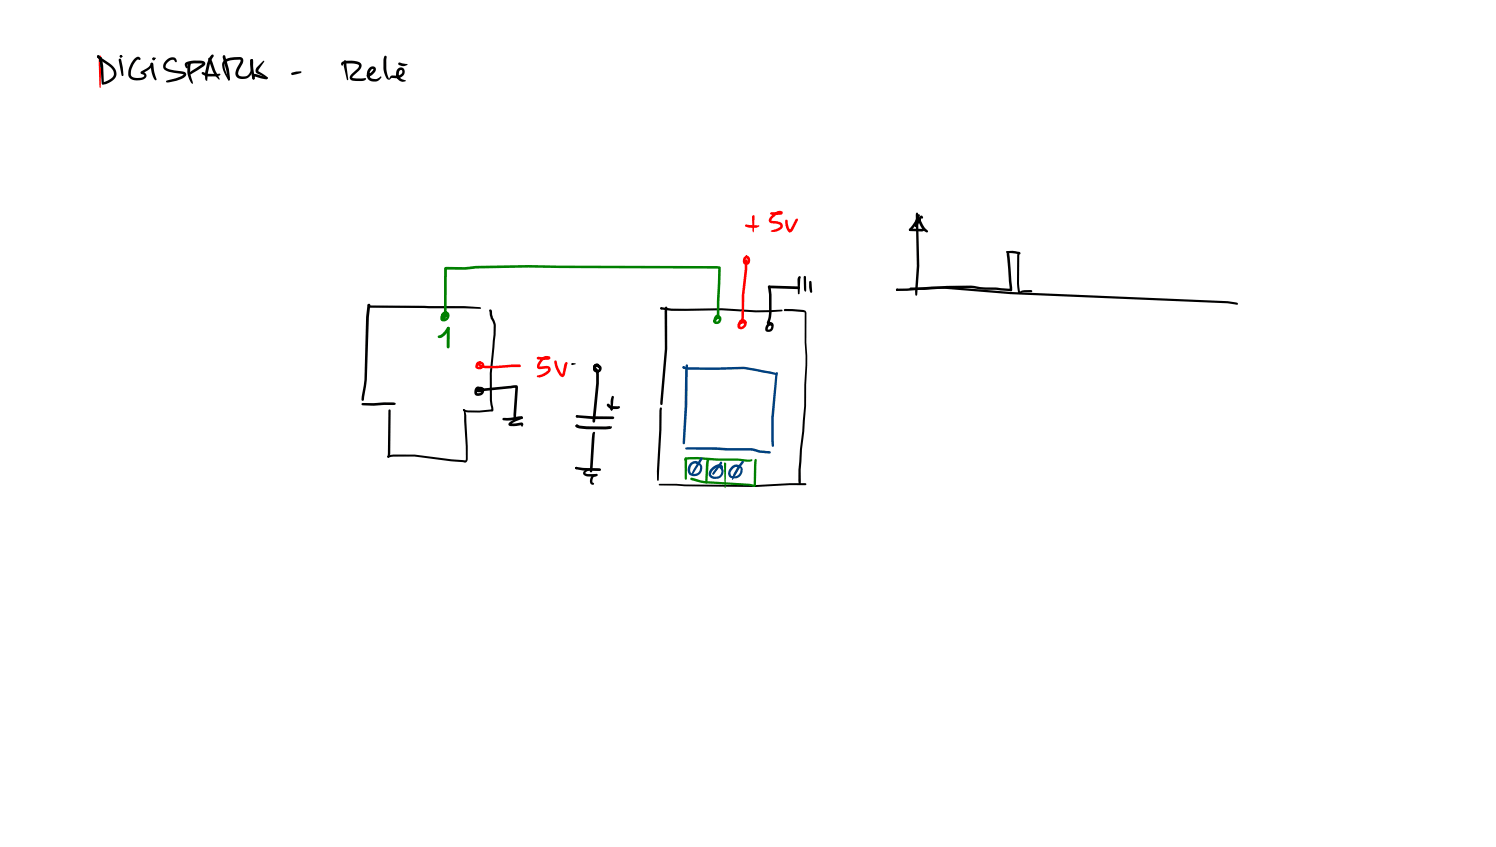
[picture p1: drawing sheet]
<svg xmlns="http://www.w3.org/2000/svg" width="449mm" height="254mm" viewBox="0 0 449 254" stroke-linecap="round" stroke-linejoin="round" font-family="sans-serif">
<path d="M29.7 16.7l.3-.1 .4 .4-.2 9.1-.2 .3-.2-.3z" fill="#f00"/>
<g fill="#000">
<path d="M29.2 16.7h.5v.5h-.5zM29.7 17.2l.3-.2 .4 .4-.4 1.2-.2-.2zM29.2 16.7h.5l.9 .8a10.6 10.6 0 0 1 3.7 2.9 2.58 2.58 0 0 1-.9 4l-1.8 .9h-.9l-.1-.3 .2-.3a4.5 4.5 0 0 0 3.3-2.1v-.9a3.3 3.3 0 0 0-1.6-2l-2.9-2-.5-.6zM29.8 17.1l.3-.1 .4 .3 .5 2.5 .2 5.2-.4 .3-.3-.3zM35.7 17.7l.3-.1 .3 .3 .5 2.3 .2 2.3-.3 .3-.2-.2-.9-4.6zM40.3 17.7l.9-.6a.69 .69 0 0 1 .7 .1 .69 .69 0 0 1 .2 .7l-.3 .1-.5-.3-.1 .2a5.9 5.9 0 0 0-2 4.3l.5 .9 1.4 .3 1.4-.1 .6-.3 .1-.4-.6-.4a.46 .46 0 0 1-.4-.3 .46 .46 0 0 1 .2-.5l2.2-1.3 .7-1.2h.5l.1 .3-.2 .5-.9 1.1-2 1.2-.1-.5 .8 .4a1.15 1.15 0 0 1 .4 1.3 1.15 1.15 0 0 1-1.2 .7 4.2 4.2 0 0 1-3.5-.3l-.7-1.1a6.4 6.4 0 0 1 1.8-4.8zM45.3 18.9l.3-.1 .4 .3 .9 4.9h-.5l-.3-.5a9.5 9.5 0 0 1-.9-4.2l.1 .2zM49.7 18.2a1.94 1.94 0 0 1 3.1-.6l.2 1-.5-.1-.4-.5a2.26 2.26 0 0 0-2.4 2.1l.5 .5a12 12 0 0 0 4.9 .9 .92 .92 0 0 1 .8 .9 .92 .92 0 0 1-.8 .9 11.1 11.1 0 0 1-4.9 1.4l-.3-.1v-.4l4.1-1.2 1.1-.7-.6-.1a10.4 10.4 0 0 1-4.9-1.1 1.72 1.72 0 0 1 .1-2.9zM56.6 18.6l.6 .1 .1 .4a8.6 8.6 0 0 0 .6 5.7l-.2 .3h-.1a6.7 6.7 0 0 1-1.1-6.2zM62.5 17.4l.3-.1a5.2 5.2 0 0 1 1.7 3.6l1.4 2.7-.1 .3-.2-.1a10.3 10.3 0 0 1-2.9-5.4l-.2-.7zM63.4 16.5l.3-.2 .4 .4-.4 .7a13.2 13.2 0 0 0-1.5 6.2l-.2 .6-.4-.5a11.4 11.4 0 0 1 1.3-6.5zM66.9 16.6h.6l.1 .5a18.7 18.7 0 0 1 1.3 6.7l-.2 .3-.3-.1-1.6-6.7z"/>
<path d="M75.2 17.9l.3-.2 .4 .4 .1 2.4 .4 3-.4 .4-.3-.4a13.2 13.2 0 0 1-.6-5.4zM102.5 18.7l1.4-.5h1.6l1.9 .3a1.42 1.42 0 0 1 1.1 1.3 1.42 1.42 0 0 1-.8 1.4l-1.7 1.5-.3 .6 1.1 .2 2.7-.1a.46 .46 0 0 1 .1 .6 .46 .46 0 0 1-.5 .2h-3.2a1.01 1.01 0 0 1-1-.7 1.01 1.01 0 0 1 .4-1.1l1.9-1.7a.83 .83 0 0 0 .4-1.2l-1.4-.4-2.2-.1-1 .1-.1 .5a.51 .51 0 0 1-.6-.3 .51 .51 0 0 1 .2-.6zM103.2 18.1l.3-.1 .4 .4 .6 5.5-.2 .2-.2-.2-1-4zM115.4 16.8h.5l.1 .3-.1 3.8 .8 2.7 .7-.9h1.9l.8-.3 .5-.6-.1-.8h-.3l-.4 .3-.2 1.1a1.54 1.54 0 0 0 1.3 1.5l.9 .3a2.06 2.06 0 0 1-3-1.8l.1-1a1.33 1.33 0 0 1 2-1 1.33 1.33 0 0 1 .1 2.3l-1.3 .7-2.2-.1-.6 .6-.7-.1a3.5 3.5 0 0 1-1.1-2.8l-.1-3zM119.5 18.8l.4-.1 2.4 .6a2.02 2.02 0 0 1-2.9-.2zM55.7 18.8l1.8-.6h3a.89 .89 0 0 1 1 .7 .89 .89 0 0 1-.5 1l-3.9 2.5-.3-.4 .3-.5 3.7-2.5h-2.6l-2 .4 .2 .8-.4 .3-.6-.9zM60.6 21.7l.3-.1 1.4 .5h3.6l.2 .3-.2 .2-1.1 .3h-2.5l-1.6-.6-.3-.3zM67.2 18.1l1.9-.8 2.7-.2a1.19 1.19 0 0 1 1.2 .7 1.19 1.19 0 0 1-.3 1.3l-1.1 2.1-.2 1 .5 .6 1.4 .1a2.21 2.21 0 0 0 2-2.5l-.2-2.3 .4-.4 .4 .5v2.2a3 3 0 0 1-1.5 3 3 3 0 0 1-3.4-.3l-.4-.7 .1-.9 1.4-2.9v-.6l-1.8-.1-1.9 .4a1.25 1.25 0 0 0-1.1 1.3l.6 2.5 1 1.8-.1 .2-.4-.2-1.6-3.2-.2-1.6zM68.5 23.6l.4 .1-.1 .4-.3-.1zM75.7 22.3h1.3l2.9 .8 .4 .3-.3 .4-.6-.1-3.3-.8 .2-.2 .1 .8-.4 .4-.2-.1-.1-.4v.1zM78.8 18.4l.3-.2 .2 .1-1.9 3 2.7 1.7 .2 .4-.1 .2h-.5l-.5-.5-2-1a1.13 1.13 0 0 1-.2-1.9zM79.6 23.2h.6v.4h-.5z"/>
<path d="M87.4 21.9a3.5 3.5 0 0 1 2.7-.5l.3 .2-.2 .3-2.4 .6-.4-.1zM110.8 20.4a1.05 1.05 0 0 1 1.5-.4 1.05 1.05 0 0 1 .2 1.6l-1.2 1.1-.9 .4-.3-.1-.1-.3 .2-.3 .9-.5 .8-.8 .1-.4h-.4a2 2 0 0 0-.6 2.4l.6 .5 1.1 .1 1.5-.8 .2 .2-.7 1-1 .4a2.53 2.53 0 0 1-2.1-.6 2.67 2.67 0 0 1 .2-3.5zM110.4 91.2h.6v.7l-.6-.1zM110.6 91.7l28.6 .1 4.9 .3 .2 .3-.3 .2-32.9-.3-.5-.2zM110.3 91.3l.4-.2 .4 .4-.5 3.6-.6 18.8-.8 6-.4 .3-.4-.4 .9-5.9 .5-18.9zM198.1 92.2l3.4 .4 15-.2a109.2 109.2 0 0 0 18 .5l.2 .1-.1 .3a28.2 28.2 0 0 1-7.9 .4l-10.2-.7-15.1 .2-3.2-.4zM199.6 92h.5l.1 .3a176.7 176.7 0 0 1-1.5 28.8l-.3 .4-.3-.4a179.7 179.7 0 0 0 1.4-28.8zM235.2 92.8l2.5-.1 3.2 .2 .7 .3 .3 .4v9.1l.2 4-.3 8.7a155.1 155.1 0 0 1-1.2 19.4l-.4 6v4.4l-.1 .2h-.4a15 15 0 0 1 0-7l.2-3.6a165.8 165.8 0 0 0 1.4-19.4l.3-8.7-.2-4v-9l-3.7-.4h-2.2l.2-.1-.3 .1-.2-.1zM108.5 120.9l9.5-.2 .6 .2 .1 .2-.3 .3-6.3 .3-3.3-.1-.4-.4zM116.3 136.8l1.7-.5h6.4l15.2 1.9 .1-4.4-.5-9.3-.1-1.2-.2-.4a.37 .37 0 0 1 .4-.1 .37 .37 0 0 1 .3 .4l.3 1.3 .4 9.3v3.9l-.5 1-4.4-.4-11.1-1.4h-6.3l-1.5 .3h-.2zM116.6 122.9h.5l.1 .2-.1 13a.76 .76 0 0 1-.8 1.1zM139 122.7l.3 .1-.1 .4-.3-.2z"/>
<path d="M146.8 92.9a.59 .59 0 0 1 .8 .7l.2 1.6 .9 2.2-.3 4.9a82.5 82.5 0 0 0-.7 19.1l.3 1.5-.3 .5-3.9 .3h-3.5l-1.1-.3-.3-.5 .2-.2 .9 .3a31.8 31.8 0 0 0 7.6-.2l-.2 .1-.3-1.4a82.6 82.6 0 0 1 .7-19.3l.3-4.7-1-2.1zM198 122.2l.5 .1v.2l-.1 6.5-.8 14.9-.3 .3-.2-.3-.1-2.6 .7-12.3 .1-5.9zM197.7 145.2l28.9 .3 10.3-.6h4.7l.3 .3-.3 .3h-4.7l-10.3 .5-21.2-.2-7.6-.2-.2-.2z"/>
<circle cx="29.5" cy="17" r=".37"/>
<circle cx="30.1" cy="17.4" r=".4"/>
<circle cx="45.6" cy="19.2" r=".38"/>
<circle cx="75.5" cy="18.1" r=".4"/>
<circle cx="198.4" cy="92.5" r=".34"/>
<circle cx="116.5" cy="137" r=".29"/>
</g>
<g fill="#000">
<path d="M36 16.6l.4-.1 .4 .4-.6 .4-.3-.4z" fill-rule="evenodd"/>
<path d="M45.8 17.4l.5-.1 .2 .3-.7 .3z" fill-rule="evenodd"/>
<path d="M45.8 17.4l1 .1-.7 .5-.3-.1z" fill-rule="evenodd"/>
<circle cx="36.3" cy="16.9" r=".4"/>
<circle cx="46.1" cy="17.7" r=".39"/>
</g>
<g fill="#004080">
<path d="M205.8 109.4h.5l.1 .3a238.6 238.6 0 0 1-1 23.4h-.5l-.2-.3 .7-11.2 .1-10.3z"/>
<path d="M204.8 110l.5-.1v.5h-.5z"/>
<path d="M204.8 109.9l1.5 .2 8.7 .1 8-.2 8.2 1.4 1.8 .5 .2 .3-.4 .3-9.8-1.8-16.8 .2-1.4-.4z"/>
<path d="M232.8 111.7h.4l.1 .2a102.8 102.8 0 0 0-1.2 20.2v1.8h-.5l-.1-.2a93.7 93.7 0 0 1 1.2-21.8z"/>
<path d="M205.6 134.2l9.3-.1 3.4 .3h7l3.8 .7a2.56 2.56 0 0 1 2.1 .6l-.4 .3-2.9-.2-2.6-.7-19.4-.3-.4-.3z"/>
<circle cx="205.1" cy="110.2" r=".34"/>
</g>
<g fill="#008000">
<path d="M205.5 137.2h.5l.1 .3-.1 6.1-.3 .3-.3-.3z"/>
<path d="M205.4 137.4l1-.3 2.8-.1 6 .5 10.2 .2a.42 .42 0 0 1 .1 .6 .42 .42 0 0 1-.5 .1l-3.5-.2h-6.3l-6-.5-2.7 .1-.6 .1-.3 .3-.4-.3z"/>
<path d="M207.1 143.3h.5l3.8 .9 13.5 .9 1.3 .3-.2 .1 .3-7.4 .4-.5 .3 .3-.2 7.4-.2 .4-.3 .3-1.4-.3-13.6-.8-3.9-.9-.4-.4z"/>
<path d="M212.1 137.6l.4-.2 .4 .4-.4 .3 .2-.1-.5 6.7-.3 .3-.4-.3 .3-5.5z"/>
<path d="M217.3 138.7l.2-.1 .3 .4-.3 7.4z"/>
</g>
<g fill="#004080">
<path d="M207 138.9a1.96 1.96 0 0 1 2.5-.4l.4 .3 .1 .5-.3 .1-.6-.3a1.69 1.69 0 0 0-1.9 .8 1.69 1.69 0 0 0 .4 2.1 1.76 1.76 0 0 0 1.8-.3 1.76 1.76 0 0 0 .6-1.8 2.1 2.1 0 0 0-1.5-1.2 1.82 1.82 0 0 1 2.1 .9 1.82 1.82 0 0 1-.4 2.2 2.1 2.1 0 0 1-2.6 1 2.1 2.1 0 0 1-1.3-2.5z"/>
<path d="M210.1 137.4l.6-.1v.5l-2.8 4.3-.3 .1-.1-.3 .4-1z"/>
<path d="M213.4 140.4a2.42 2.42 0 0 1 3.2-.9l.3 .4a.54 .54 0 0 1-.6 .7l-.2-.6a2.35 2.35 0 0 0-2.6 1.4 .85 .85 0 0 0-.2 1 .85 .85 0 0 0 .8 .5h1.1a1.49 1.49 0 0 0 1.2-1.5 1.49 1.49 0 0 0-1.4-1.4l-.1-.2a1.7 1.7 0 0 1 2 1 2.16 2.16 0 0 1-1.9 2.8h-.9a1.63 1.63 0 0 1-1.5-1.1 1.63 1.63 0 0 1 .6-1.8z"/>
<path d="M216 138.5h.5l.1 .6-2.4 3.2h-.5l.2-.8z"/>
<path d="M219.4 140a1.65 1.65 0 0 1 2.5-.2l-.1 .5-.2 .1-.4-.5 .1 .2-.5-.1a2.18 2.18 0 0 0-1.7 1.7l.3 .9 1.1 .2a1.7 1.7 0 0 0 1.5-1.3l.1-1.1-.7-.6a1 1 0 0 1 1.4 1 2.44 2.44 0 0 1-2.3 2.7l-1.1-.1a1.58 1.58 0 0 1-.7-2.4z"/>
<path d="M222.5 138.3h.5l.1 .4-3.3 5.1h-.3a9.6 9.6 0 0 1 3-5.5z"/>
</g>
<g fill="#000">
<path d="M230.4 85.7l9.2 .2 .4 .4-.4 .4-8.9-.3-.4-.4zM230.4 85.7h.6l.1 .4a30.3 30.3 0 0 1 .2 9l-.6 1.7-.3-.3h.5a1.15 1.15 0 0 1 1.2 1.3l-.2 .7a1.32 1.32 0 0 1-1 1 1.32 1.32 0 0 1-1.4-.6 1.68 1.68 0 0 1 1.2-2l.6-.1 .4 .4-.1 .3-1.1 .5-.3 .8h.6l.4-.4 .2-.9-1-.3a.53 .53 0 0 1-.3-.8l.3-.8a24.6 24.6 0 0 0 0-8.9zM239.5 83l.3-.2 .4 .4-.4 4.8-.2 .2-.3-.2-.1-4.2zM241.2 82.8l.2-.1 .4 .4v4.1l-.2 .3-.4-.7zM242.8 84.3l.3-.1 .3 .4 .2 2.9-.3 .3-.3-.2-.3-1.4zM142.7 116.2a.78 .78 0 0 1 1.4 .2v.7l-.2 .1-.5-.5-.1 .2-.2 1 1.1-.2 .2-.9h-.9l1-.2 8.3-.9a3.2 3.2 0 0 1 2.5 .1l-.5 9.7h-.3v.3l-.4-.3-.1-1.2 .6-8.2 .3 .2-10.3 1a1.19 1.19 0 0 1-1.8-.2 1.26 1.26 0 0 1 2-.9 1.26 1.26 0 0 1-.2 2.2 1.33 1.33 0 0 1-1.6 .3 1.33 1.33 0 0 1-.7-1.5zM150.8 125.4l5.5-.6a.43 .43 0 0 1 .4 .2 .43 .43 0 0 1 0 .5h-.5l.1 .1a16.5 16.5 0 0 1-5.5 .3zM152.7 126.8l1.7-1.1 2.1-.8 .2 .1-.1 .6-1.9 .7-1.5 1-.1-.3 3.4-.3 .3 .2 .2 .4-.4 .7-.4-.7 .3 .2-3.3 .3a.57 .57 0 0 1-.7-.4 .57 .57 0 0 1 .2-.6z"/>
<circle cx="156.5" cy="125.3" r=".35"/>
</g>
<g fill="#f00">
<path d="M223.5 78h.6l.1 .2v2.5l-.9 7.8-.3 7.7a.89 .89 0 0 1-1.4 .7 1.23 1.23 0 0 1 1.7-1.1 1.23 1.23 0 0 1 .5 1.9 1.33 1.33 0 0 1-1.3 1.1 1.33 1.33 0 0 1-1.3-1.1v-.2a1.56 1.56 0 0 1 2-1.3l.6 .2v.5l-1.4 .2-.3 .4v.4l.7-.2 .4-.6-.2-.6h-.4l-.3 .2-.3-.3 .4-1.1 .1-6.8z"/>
<path d="M223.5 78l.3-.2 .4 .4-.1 .9-.3 .1-.3-.4z"/>
<path d="M223.3 77l.7-.3 .4 .3v.6l-.2 .1-.4-.4 .2 .1-.3 .3-.1 .8 .5 .1 .1-.8-.6-1.1a.9 .9 0 0 1 1.2 .6 1.27 1.27 0 0 1 .1 1.6 1.27 1.27 0 0 1-1.7 .3 1.57 1.57 0 0 1 .1-2.2z"/>
<path d="M225.7 64.7l.3-.2 .3 .3-.2 4.6-.2 .3-.2-.3z"/>
<path d="M223.6 67.4l4 .1 .2 .2-1 .6h-1.9l-1.4-.4z"/>
<path d="M231.1 63.7l3.1-.1v.4l-.7 .1-.9 .6-1.2 1.4 2.3 .4a1.32 1.32 0 0 1 1.1 1.3v.2a2.68 2.68 0 0 1-3.6 1.3l2.1-.8 .8-.7-.2-.3-.4-.3-2-.2a1.04 1.04 0 0 1-.9-.8 1.04 1.04 0 0 1 .5-1.2l1.9-1.5a1.08 1.08 0 0 1 1.8 .5l-.6 .4h-2.9l-.2-.1z"/>
<path d="M235.6 66l.3-.2 .3 .4a4.3 4.3 0 0 0 .8 2.7h-.1l1.7-3.2 .4-.2 .4 .5-1.6 3.2a.87 .87 0 0 1-1 .5 .87 .87 0 0 1-.7-.8l-.5-1.2z"/>
<path d="M143 108.7l.8-.4 .5 .2-.1 .5-.8 .4-.1 .5 .5 .2 .4-.1 .4-.4-.1-.3-.4-.2 .4 .4 1 .2h3.1l7.2-.4 .5 .4-.4 .4-7.3 .4-3.1-.1-1.2-.2a.87 .87 0 0 1-1-1 .87 .87 0 0 1 1.2-.7l.1 .1a1.27 1.27 0 0 1 .4 1.7 1.27 1.27 0 0 1-1.8 .4 1.13 1.13 0 0 1-.2-2z"/>
<path d="M161.1 107.1h3.3l.1 .4h-.9l-.8 .6-1 1.8 2.2-.2a1.16 1.16 0 0 1 1.2 .9 1.16 1.16 0 0 1-.7 1.3 3.3 3.3 0 0 1-3.4 1.1v-.3l1.9-.7 1.1-.7 .3-.5-.1-.3h-.3l-2.1 .2a.92 .92 0 0 1-.9-.5 .92 .92 0 0 1 .2-1.1 3.9 3.9 0 0 1 2.3-2.3h.7a.62 .62 0 0 1 .9 .5 .62 .62 0 0 1-.9 .6l-2.9-.1-.3-.4z"/>
<path d="M166.4 108.2h.5a9.6 9.6 0 0 0 1.6 3.9l.3 .2-.2 .1 .7-3.2 .6-.7a.69 .69 0 0 1 .1 1.1l-.7 3a.75 .75 0 0 1-.6 .5 .75 .75 0 0 1-.8-.5l-1.4-2.7z"/>
</g>
<g fill="#008000">
<path d="M133.3 80.2l.4-.1a38.3 38.3 0 0 0 9-.4l15.8-.2 57.3 .4 .4 .5-.5 14.9-.2-.3-.4-.1 .2 .2-.6 1.2 .5 .1 .3-.3 .1-.7-.7 .6-.2 .8-.6-.1a1.6 1.6 0 0 1 1.9-1.9 1.34 1.34 0 0 1 0 2 1.34 1.34 0 0 1-2-.3 1.66 1.66 0 0 1 1.4-2.1 .62 .62 0 0 1 .5 .8 .62 .62 0 0 1-.9 .3l.4-15.2 .3 .3-57.2-.4-15.7 .3a39.1 39.1 0 0 1-9 .4l.2-.4-.1 13.9a.95 .95 0 0 1-.4 1.1 .95 .95 0 0 1-1.2-.2 1.38 1.38 0 0 1 .7-1.8 1.38 1.38 0 0 1 1.8 .6 1.38 1.38 0 0 1-.6 1.9 1.21 1.21 0 0 1-1.8 .1 1.21 1.21 0 0 1 .1-1.8 .91 .91 0 0 1 .9-.6 .91 .91 0 0 1 .8 .7l-.1 .6-.3 .1-.5-.5-.4 1 .8-.2 .4-.8-.1-.4h-.4l-.7 .7 .3-.5z"/>
<path d="M131.4 100.7l.6-.2a5.1 5.1 0 0 0 2.1-2.3l.7-.1v.5a4.7 4.7 0 0 1-2.8 2.8l-.6-.1z"/>
<path d="M134.1 98.1l.4-.1 .4 .4v5.7l-.5 .4-.4-.5z"/>
</g>
<g fill="#000">
<path d="M272.7 68.7l3.8-.1a.5 .5 0 0 1 .6-.1 .5 .5 0 0 1 .2 .7 .5 .5 0 0 1-.6 .2l-3.8-.1-.3-.4zM274.9 63.8h.4l.1 .3 .3 15.7-.6 8.6-.3 .3-.3-.3v-1l.5-7.6-.3-15.4zM275.3 64.3h.5l.1 .4a9.4 9.4 0 0 1-2.7 4.5h-.5l.1-.6a9.3 9.3 0 0 0 2.4-4.1zM274.9 65.2a.63 .63 0 0 1 1 .4l1.3 2.5 1 1 .1 .5a1.74 1.74 0 0 1-1.8-1.1l-1.4-2.8 .3-.1-.4 2.1-.5-.1 1.4-2.7a.5 .5 0 0 1 .8-.1 .5 .5 0 0 1-.1 .8l-.4-.4 .3 .1-1.4 2.7a.4 .4 0 0 1-.6 .1 .4 .4 0 0 1-.1-.5zM301.9 75.4l.3-.1 .1 .3-.2 .2zM302 75.3a7.8 7.8 0 0 1 3.9 .3l.2 .4-.3 .3-3.7-.5-.3-.1zM305.4 75.6l.3-.1 .2 .3-.2 .2 .2-.1-.2 9.1 .3 2.7-.2-.1 1-.5 2.3-.1 .5 .3-.3 .4h-2.5l-.9 .5-.5-.3-.3-2.9v-8.4zM268.8 86.7l10.8-.8h3.9l19.6 1.7 65.2 2.7 2.4 .4 .7 .4-.3 .3-2.9-.4-65.1-2.8-19.7-1.6h-3.8l-10.5 .7-.3-.2zM268.9 86.6l.5 .1-.2 .5h-.4zM272.9 86.3l11.2-.6 7.2-.1a30.5 30.5 0 0 0 7.8 .6l4.3 .5h-.4l-.1 .3-1-11.2 .4-.4 .4 .5 .9 11.2-.4 .3-4.5-.5a28.4 28.4 0 0 1-7.4-.5l-7.2 .1-6.9 .5-4.1-.1-.3-.3zM178.1 109.5a1.38 1.38 0 0 1 2 .1 1.38 1.38 0 0 1-.2 1.9 1.33 1.33 0 0 1-2-.9 1.33 1.33 0 0 1 1.6-1.5l.4 .7-.1 .4-.2 .1-.6-.5-.3 .9 .8 .1 .1-.5-1-.2 .6 .7 .4 .7v3.5l-1.1 11.4-.4 .4-.3-.2-.1-.4 1.1-11.2v-3.1l-.6-1.1a.94 .94 0 0 1-.1-1.3zM183.6 118.8h.4l.2 .3-.4 3.7-.3 .3-.3-.3v-2.5z"/>
<path d="M172.8 124.6l11 .3 .5 .4-.4 .4a53.8 53.8 0 0 1-11-.5l-.2-.3zM172.8 127.4h.7v.5l-.8 .1zM172.7 127.5l.3-.2 .3 .1 .1 .5-.4 .2-.3-.1zM172.7 127.4l1 .2a36.3 36.3 0 0 0 9.2 .2l.3 .1a.34 .34 0 0 1 .4 .3 .34 .34 0 0 1-.4 .4 27.6 27.6 0 0 1-9.3-.1 1.25 1.25 0 0 1-1.3-.7zM177.9 129.7l.3-.2 .3 .3-.8 11-.1 .6-.3 .3-.4-.4 .6-9.7zM182.1 121.2l.3-.1 1.2 .7 2.3 .1a.71 .71 0 0 1-.9 .8l-2.2-.3-.7-.7zM182.1 121.2a.83 .83 0 0 1 1.2 .8l.4 .8-.3 .3-1.2-1.3zM183.3 122.6h.4l-.1 .5-.3-.1zM172.6 140.1l7.2 .4 .4 .3-.4 .4-4.9-.1-2.2-.4-.2-.3zM172.6 140.1h.5v.5h-.5zM177.5 142.6l1.3-.5 .4 .3-.1 .3-1.1 .4-.3 1 .1 .6a.34 .34 0 0 1 .3 .3 .34 .34 0 0 1-.3 .4 1.11 1.11 0 0 1-.8-1.7zM175.2 141.2l.1-.1a3.3 3.3 0 0 1 2.4-.6h2.3l.2 .3-.3 .4-3.1-.1-.9 .3-.3 .5 .7 .3 2.6-.1a.41 .41 0 0 1 .2 .5 .41 .41 0 0 1-.5 .3h-2.3a1.03 1.03 0 0 1-1.2-.4 1.03 1.03 0 0 1 0-1.2z"/>
<circle cx="273" cy="68.9" r=".35"/>
<circle cx="269.1" cy="86.9" r=".35"/>
<circle cx="173.1" cy="124.9" r=".36"/>
<circle cx="182.4" cy="121.5" r=".37"/>
<circle cx="172.8" cy="140.4" r=".35"/>
</g>
<g fill="#000">
<path d="M171.6 108.9l.4 .3-.3 .3z" fill-rule="evenodd"/>
<path d="M171.6 109l1.1 .1-.9 .3z" fill-rule="evenodd"/>
<circle cx="171.6" cy="109.2" r=".29"/>
</g>
</svg>
